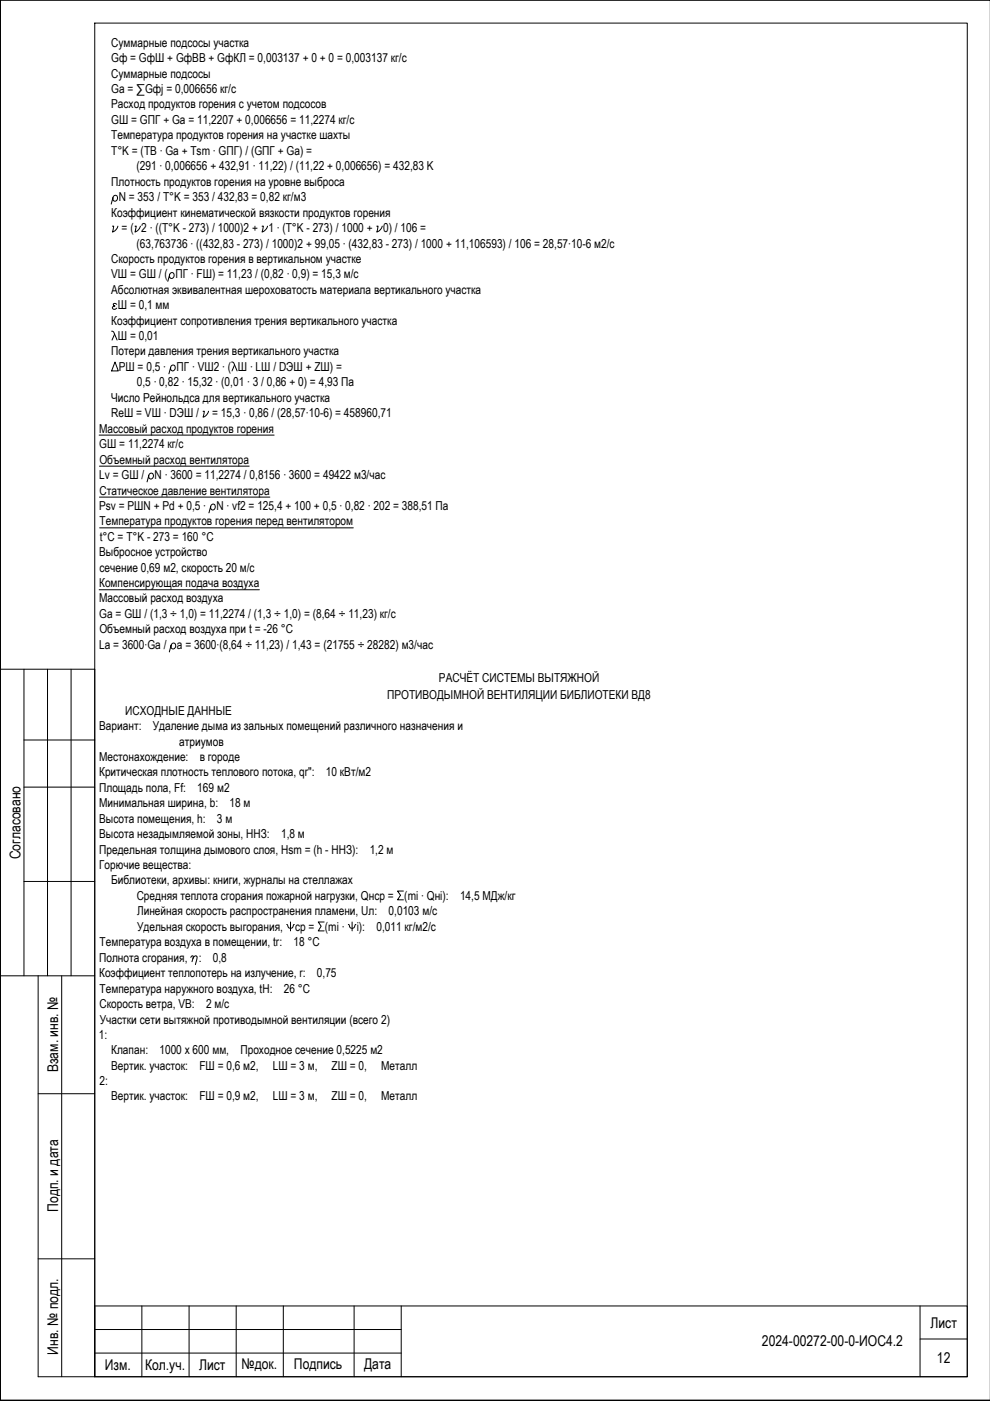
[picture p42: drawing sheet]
<svg xmlns="http://www.w3.org/2000/svg" width="210mm" height="297mm" viewBox="0 0 210 297" stroke-linecap="round" stroke-linejoin="round" font-family="sans-serif">
<defs><g id="words">
<g font-size="3.1">
<text x="4.3" y="182.2" transform="rotate(-90 4.3 182.2)">Согласовано</text>
<text x="12.3" y="227.3" transform="rotate(-90 12.3 227.3)">Взам. инв. №</text>
<text x="12.3" y="256.9" transform="rotate(-90 12.3 256.9)">Подп. и дата</text>
<text x="197.3" y="281.5">Лист</text>
<text x="12.3" y="287.2" transform="rotate(-90 12.3 287.2)">Инв. № подл.</text>
<text x="161.5" y="285.5">2024-00272-00-0-ИОС4.2</text>
<text x="22.2" y="290.5">Изм.</text>
<text x="30.8" y="290.5">Кол.уч.</text>
<text x="42.2" y="290.5">Лист</text>
<text x="51.2" y="290.3">№док.</text>
<text x="62.3" y="290.3">Подпись</text>
<text x="77.2" y="290.2">Дата</text>
<text x="198.6" y="289">12</text>
</g>
<g font-size="2.6">
<text x="23.6" y="9.9">Суммарные подсосы участка</text>
<text x="23.6" y="13.2">Gф = GфШ + GфВВ + GфКЛ = 0,003137 + 0 + 0 = 0,003137 кг/с</text>
<text x="23.6" y="16.5">Суммарные подсосы</text>
<text x="23.6" y="19.7">Ga = ∑Gфj = 0,006656 кг/с</text>
<text x="23.6" y="23">Расход продуктов горения с учетом подсосов</text>
<text x="23.6" y="26.3">GШ = GПГ + Ga = 11,2207 + 0,006656 = 11,2274 кг/с</text>
<text x="23.6" y="29.5">Температура продуктов горения на участке шахты</text>
<text x="23.6" y="32.8">T°K = (TВ ∙ Ga + Tsm ∙ GПГ) / (GПГ + Ga) =</text>
<text x="23.6" y="39.4">Плотность продуктов горения на уровне выброса</text>
<text x="29" y="36.1">(291 ∙ 0,006656 + 432,91 ∙ 11,22) / (11,22 + 0,006656) = 432,83 K</text>
<text x="23.6" y="45.9">Коэффициент кинематической вязкости продуктов горения</text>
<text x="25.2" y="42.7">N = 353 / T°K = 353 / 432,83 = 0,82 кг/м3</text>
<text x="25.8" y="49.2">= ( 2 ∙ ((T°K - 273) / 1000)2 +</text>
<text x="29" y="52.5">(63,763736 ∙ ((432,83 - 273) / 1000)2 + 99,05 ∙ (432,83 - 273) / 1000 + 11,106593) / 106 = 28,57∙10-6 м2/с</text>
<text x="56.9" y="49.2">1 ∙ (T°K - 273) / 1000 +</text>
<text x="81.2" y="49.2">0) / 106 =</text>
<text x="23.6" y="55.8">Скорость продуктов горения в вертикальном участке</text>
<text x="23.6" y="59">VШ = GШ / ( ПГ ∙ FШ) = 11,23 / (0,82 ∙ 0,9) = 15,3 м/с</text>
<text x="23.6" y="62.3">Абсолютная эквивалентная шероховатость материала вертикального участка</text>
<text x="25" y="65.6">Ш = 0,1 мм</text>
<text x="23.6" y="68.8">Коэффициент сопротивления трения вертикального участка</text>
<text x="23.6" y="75.4">Потери давления трения вертикального участка</text>
<text x="25" y="72.1">Ш = 0,01</text>
<text x="25.2" y="78.6">PШ = 0,5 ∙</text>
<text x="29" y="81.9">0,5 ∙ 0,82 ∙ 15,32 ∙ (0,01 ∙ 3 / 0,86 + 0) = 4,93 Па</text>
<text x="37.4" y="78.6">ПГ ∙ VШ2 ∙ ( Ш ∙ LШ / DЭШ + ZШ) =</text>
<text x="23.6" y="85.2">Число Рейнольдса для вертикального участка</text>
<text x="23.6" y="88.4">ReШ = VШ ∙ DЭШ /</text>
<text x="45" y="88.4">= 15,3 ∙ 0,86 / (28,57∙10-6) = 458960,71</text>
<text x="21" y="91.7">Массовый расход продуктов горения</text>
<text x="21.1" y="95">GШ = 11,2274 кг/с</text>
<text x="21" y="101.6">Lv = GШ /</text>
<text x="21.1" y="98.3">Объемный расход вентилятора</text>
<text x="32.8" y="101.6">N ∙ 3600 = 11,2274 / 0,8156 ∙ 3600 = 49422 м3/час</text>
<text x="21.1" y="104.8">Статическое давление вентилятора</text>
<text x="21" y="108.1">Psv = PШN + Pd + 0,5 ∙</text>
<text x="21.1" y="111.4">Температура продуктов горения перед вентилятором</text>
<text x="45.9" y="108.1">N ∙ vf2 = 125,4 + 100 + 0,5 ∙ 0,82 ∙ 202 = 388,51 Па</text>
<text x="21" y="117.9">Выбросное устройство</text>
<text x="21.1" y="114.6">t°C = T°K - 273 = 160 °C</text>
<text x="21" y="124.5">Компенсирующая подача воздуха</text>
<text x="21.1" y="121.2">сечение 0,69 м2, скорость 20 м/с</text>
<text x="21" y="127.7">Массовый расход воздуха</text>
<text x="21.1" y="131">Ga = GШ / (1,3 ÷ 1,0) = 11,2274 / (1,3 ÷ 1,0) = (8,64 ÷ 11,23) кг/с</text>
<text x="21" y="137.6">La = 3600∙Ga /</text>
<text x="21.1" y="134.3">Объемный расход воздуха при t = -26 °C</text>
<text x="37.5" y="137.6">a = 3600∙(8,64 ÷ 11,23) / 1,43 = (21755 ÷ 28282) м3/час</text>
<text x="82.1" y="148.3">ПРОТИВОДЫМНОЙ ВЕНТИЛЯЦИИ БИБЛИОТЕКИ ВД8</text>
<text x="93.1" y="144.6">РАСЧЁТ СИСТЕМЫ ВЫТЯЖНОЙ</text>
<text x="21" y="154.8">Вариант:</text>
<text x="26.5" y="151.6">ИСХОДНЫЕ ДАННЫЕ</text>
<text x="32.4" y="154.8">Удаление дыма из зальных помещений различного назначения и</text>
<text x="21" y="161.3">Местонахождение:</text>
<text x="38" y="158.1">атриумов</text>
<text x="42.3" y="161.3">в городе</text>
<text x="21" y="164.6">Критическая плотность теплового потока, qr&quot;:</text>
<text x="21" y="167.9">Площадь пола, Ff:</text>
<text x="41.8" y="167.9">169 м2</text>
<text x="69.1" y="164.6">10 кВт/м2</text>
<text x="21" y="171.1">Минимальная ширина, b:</text>
<text x="48.6" y="171.1">18 м</text>
<text x="21" y="174.4">Высота помещения, h:</text>
<text x="21" y="177.7">Высота незадымляемой зоны, HНЗ:</text>
<text x="46" y="174.4">3 м</text>
<text x="59.6" y="177.7">1,8 м</text>
<text x="21" y="181">Предельная толщина дымового слоя, Hsm = (h - HНЗ):</text>
<text x="21" y="184.2">Горючие вещества:</text>
<text x="78.4" y="181">1,2 м</text>
<text x="23.6" y="187.5">Библиотеки, архивы: книги, журналы на стеллажах</text>
<text x="29" y="190.8">Средняя теплота сгорания пожарной нагрузки, Qнср =</text>
<text x="85.7" y="190.8">(mi ∙ Qнi):</text>
<text x="97.5" y="190.8">14,5 МДж/кг</text>
<text x="29.1" y="194.1">Линейная скорость распространения пламени, Uл:</text>
<text x="29.1" y="197.4">Удельная скорость выгорания,</text>
<text x="62.6" y="197.4">ср =</text>
<text x="68.9" y="197.4">(mi ∙</text>
<text x="75.6" y="197.4">i):</text>
<text x="79.8" y="197.4">0,011 кг/м2/с</text>
<text x="82.4" y="194.1">0,0103 м/с</text>
<text x="21" y="203.9">Полнота сгорания,</text>
<text x="21.1" y="200.6">Температура воздуха в помещении, tr:</text>
<text x="42.1" y="203.9">:</text>
<text x="45.1" y="203.9">0,8</text>
<text x="62.2" y="200.6">18 °C</text>
<text x="21" y="207.1">Коэффициент теплопотерь на излучение, r:</text>
<text x="67.2" y="207.1">0,75</text>
<text x="21.1" y="213.7">Скорость ветра, VВ:</text>
<text x="21.1" y="210.4">Температура наружного воздуха, tН:</text>
<text x="43.7" y="213.7">2 м/с</text>
<text x="60.2" y="210.4">26 °C</text>
<text x="21" y="220.3">1:</text>
<text x="21.2" y="217">Участки сети вытяжной противодымной вентиляции (всего 2)</text>
<text x="23.6" y="223.5">Клапан:</text>
<text x="23.6" y="226.8">Вертик. участок:</text>
<text x="33.8" y="223.5">1000 x 600 мм,</text>
<text x="42.3" y="226.8">FШ = 0,6 м2,</text>
<text x="51" y="223.5">Проходное сечение 0,5225 м2</text>
<text x="57.8" y="226.8">LШ = 3 м,</text>
<text x="70.3" y="226.8">ZШ = 0,</text>
<text x="80.8" y="226.8">Металл</text>
<text x="21.1" y="230">2:</text>
<text x="23.6" y="233.3">Вертик. участок:</text>
<text x="42.3" y="233.3">FШ = 0,9 м2,</text>
<text x="57.8" y="233.3">LШ = 3 м,</text>
<text x="70.3" y="233.3">ZШ = 0,</text>
<text x="80.8" y="233.3">Металл</text>
</g>
</g></defs>
<g fill="none" stroke="#000" stroke-width=".21">
<path d="M.1 .1l-.1 296.8 .1-296.8v296.8h209.9h-209.9zM20.1 4.9h185v287h-185zM23.8 47.9h.3l-.3 1.3 .6-.3 .6-1M23.9 41.9a.53 .53 0 0 0 .6 .8 .6 .6 0 0 0 .4-.8 .6 .6 0 0 0-.7-.4l-.6 1.8M28.6 47.9h.3l-.3 1.3 .8-.6 .4-.7M35.9 58.3a.53 .53 0 0 0 .6 .7 .6 .6 0 0 0 .4-.7 .6 .6 0 0 0-.7-.4l-.6 1.8M55.6 47.9h.2l-.2 1.3 .8-.6 .3-.7M79.9 47.9h.3l-.3 1.3 .5-.3 .6-1M23.7 70.2l.4 .2 .7 1.7M24.3 70.9l-.6 1.2M24.4 76.8l.7 1.8h-1.4zM24.7 64.5a.49 .49 0 0 0-.7-.1l.1 .4 .3 .1-.6 .2 .1 .4a.57 .57 0 0 0 .8-.2"/>
<path d="M36.2 77.9a.51 .51 0 0 0 .3 .7 .51 .51 0 0 0 .6-.5 .51 .51 0 0 0-.5-.7l-.3 .2-.5 1.7M49.1 76.8l.5 .1 .7 1.7M49.7 77.4l-.5 1.2M21 92.3h37.1M21.1 98.8h31.7M43.1 87.2h.2l-.2 1.2 .8-.5 .3-.7M21.1 105.4h36.1M21.1 111.9h53.8M31.5 100.8a.52 .52 0 0 0 .4 .8 .52 .52 0 0 0 .6-.6 .53 .53 0 0 0-.5-.7l-.4 .3-.4 1.6M44.7 107.4a.51 .51 0 0 0 .3 .7 .51 .51 0 0 0 .6-.5 .51 .51 0 0 0-.5-.7l-.4 .2-.4 1.6M21 125h34M36.3 136.9a.51 .51 0 0 0 .5 .7 .6 .6 0 0 0 .5-.7 .6 .6 0 0 0-.8-.5l-.2 .2-.4 1.6"/>
<path d="M5.1 141.9v65M5.1 156.9h15M10.1 141.9v65M15.1 141.9v65M5.1 166.9h15M5.1 186.9h15M60.8 196l.4 .6 .3 .2 .5-.1 .4-.7M61.6 195.5v1.9M68.7 195.5h-1.2l.6 .9-.6 1h1.2M73.9 196l.1 .1 .2 .5 .4 .2 .4-.1 .5-.7M74.7 195.5v1.9M85.5 188.9h-1.2l.6 .9-.6 1h1.2"/>
<path d="M8.1 206.9v85h197v-15h-185M13.1 206.9v85M20.1 206.9h-20v-65h20v150M40.4 203l.3-.3h.3l-.3 1.2M40.9 203.3a.7 .7 0 0 1 .7-.6l.2 .1v.3l-.4 1.4M8.1 231.9h12M8.1 266.9h12M30.1 276.9v15M40.1 276.9v15M50.1 276.9v15M60.1 276.9v15M75.1 276.9v15"/>
<path d="M85.1 276.9v15M195.1 276.9v15M20.1 281.9h65M20.1 286.9h65M195.1 283.9h10"/>
</g>
<!-- layer: 0 -->
<path d="M210 .1h-210v296.9h210" fill="none" stroke="#000" stroke-width=".21"/>
<use href="#words"/>
</svg>
